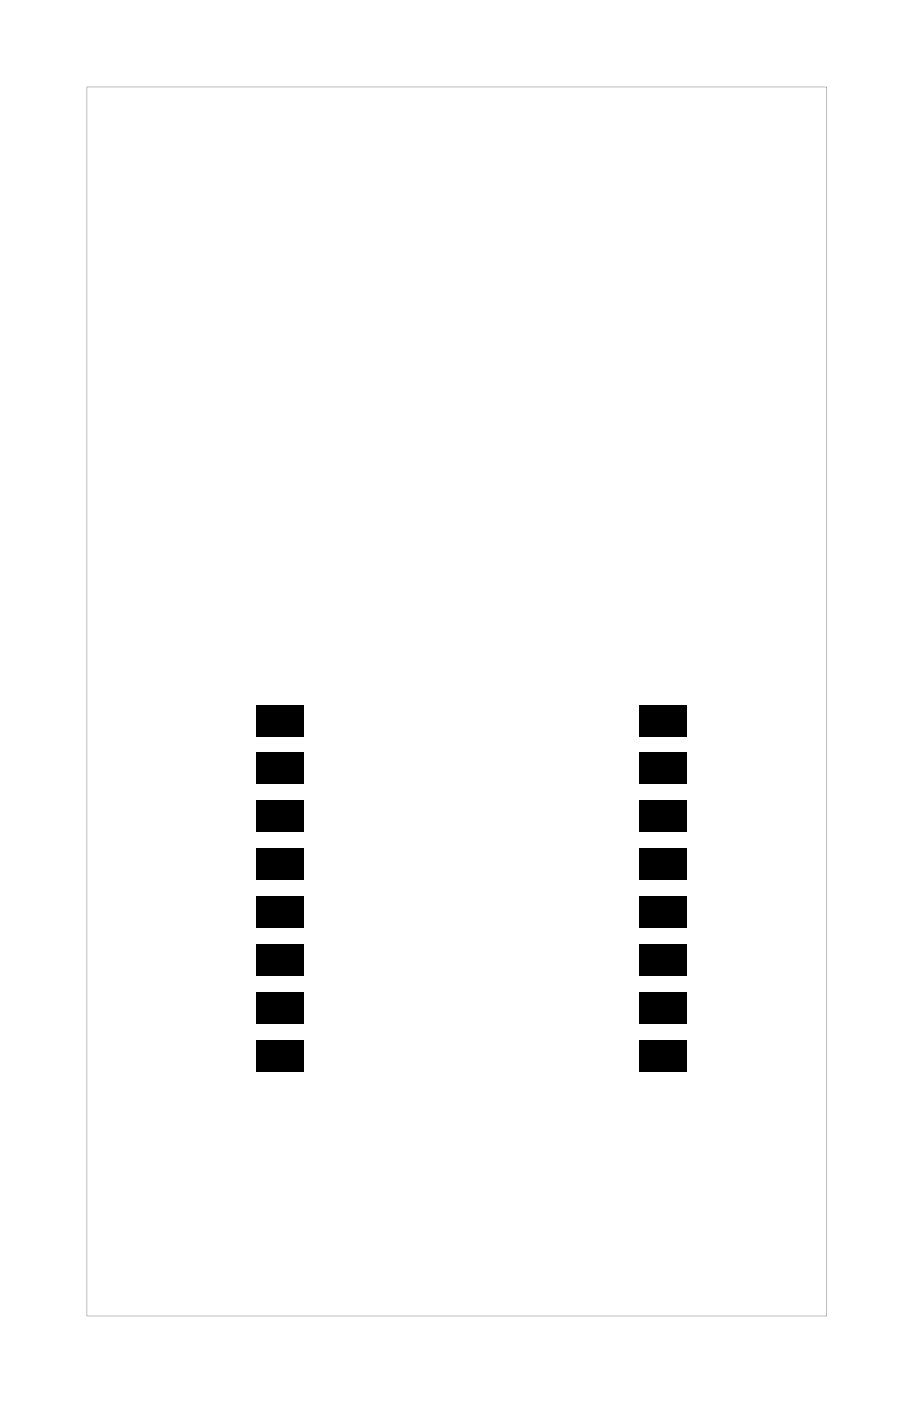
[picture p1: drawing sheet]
<svg xmlns="http://www.w3.org/2000/svg" width="38mm" height="59mm" viewBox="0 0 38 59" stroke-linecap="round" stroke-linejoin="round" font-family="sans-serif">
<g fill="#000">
<path d="M10.7 29.5h2v1.3h-2zM10.7 31.5h2v1.3h-2zM10.7 33.5h2v1.3h-2zM10.7 35.5h2v1.3h-2zM10.7 37.5h2v1.3h-2zM10.7 39.5h2v1.3h-2zM26.7 39.5h2v1.3h-2zM26.7 37.5h2v1.3h-2zM26.7 35.5h2v1.3h-2zM26.7 33.5h2v1.3h-2zM26.7 31.5h2v1.3h-2zM26.7 29.5h2v1.3h-2z"/>
<path d="M10.7 41.5h2v1.3h-2zM10.7 43.5h2v1.3h-2zM26.7 43.5h2v1.3h-2zM26.7 41.5h2v1.3h-2z"/>
<path d="M3.6 3.6h31v51.4h-31zM3.6 3.6v51.4h31v-51.4z"/>
</g>
</svg>
